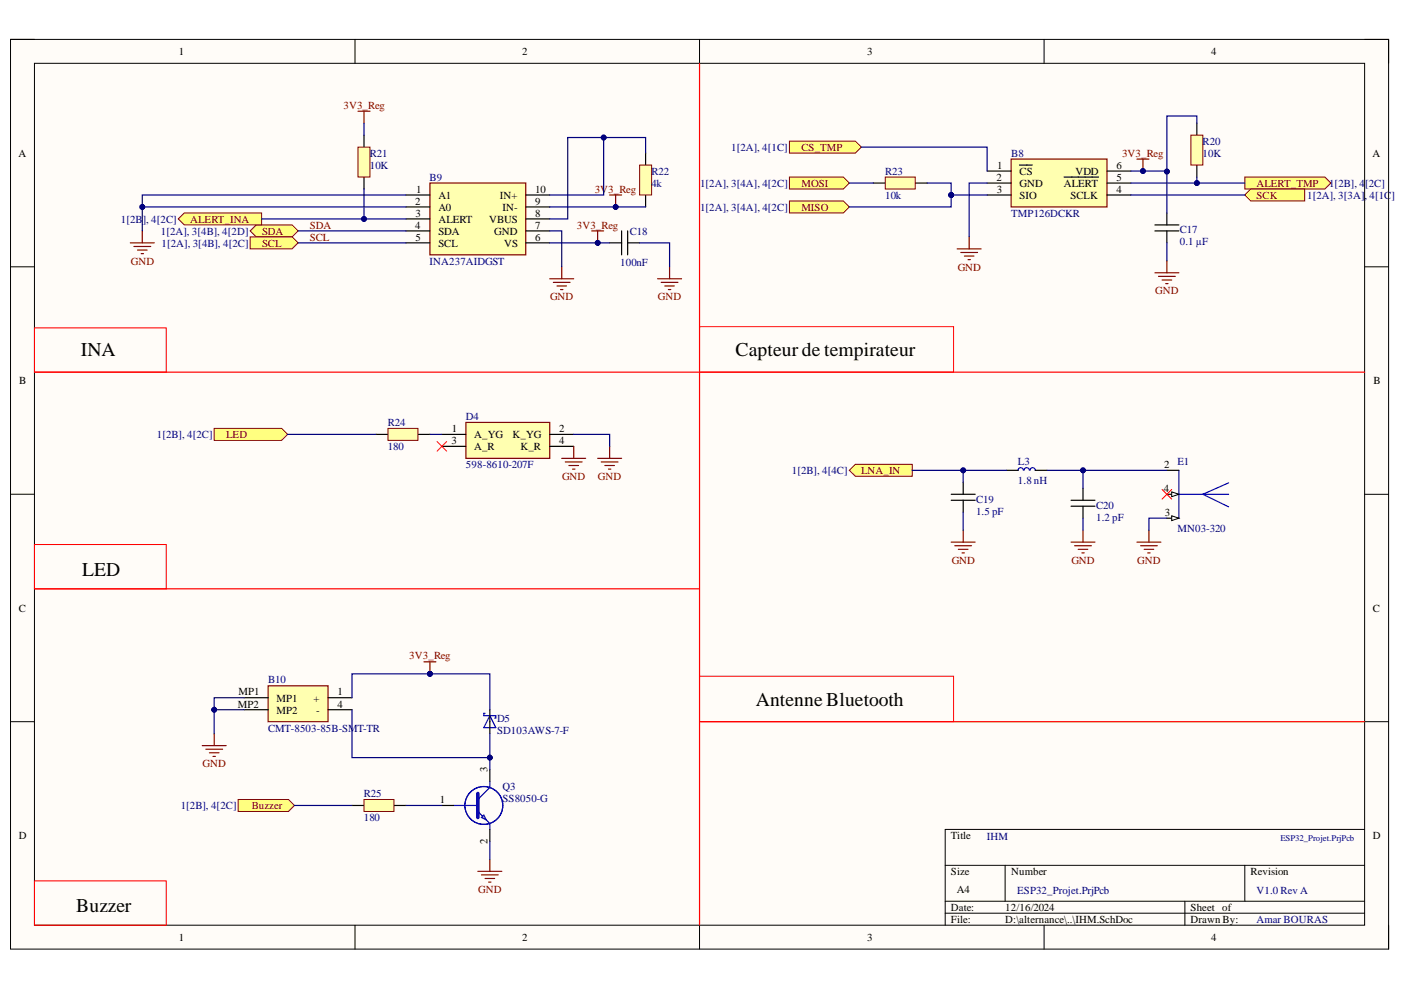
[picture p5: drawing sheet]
<svg xmlns="http://www.w3.org/2000/svg" width="297mm" height="210mm" viewBox="0 0 297 210" stroke-linecap="round" stroke-linejoin="round" font-family="sans-serif">
<defs><g id="words">
<g font-size="4.1">
<text x="17.2" y="75.5">INA</text>
<text x="155.9" y="75.5">Capteur de tempirateur</text>
<text x="17.4" y="122.2">LED</text>
<text x="160.3" y="149.6">AntenneBluetooth</text>
<text x="16.2" y="193.3">Buzzer</text>
</g>
<g font-size="2.3">
<text x="37.9" y="11.7">1</text>
<text x="110.7" y="11.7">2</text>
<text x="183.9" y="11.7">3</text>
<text x="256.8" y="11.7">4</text>
<text x="3.9" y="33.3">A</text>
<text x="211.4" y="35.8">1</text>
<text x="236.7" y="35.8">6</text>
<text x="291" y="33.3">A</text>
<text x="88.2" y="40.9">1</text>
<text x="113.5" y="40.9">10</text>
<text x="211.3" y="38.4">2</text>
<text x="211.3" y="40.9">3</text>
<text x="216.2" y="37.1">CS</text>
<text x="216.2" y="39.6">GND</text>
<text x="225.5" y="39.6">ALERT</text>
<text x="228" y="37.1">VDD</text>
<text x="236.7" y="38.4">5</text>
<text x="236.7" y="40.9">4</text>
<text x="88" y="43.4">2</text>
<text x="88.1" y="46">3</text>
<text x="92.9" y="42.2">A1</text>
<text x="92.9" y="44.7">A0</text>
<text x="92.9" y="47.2">ALERT</text>
<text x="103.7" y="47.2">VBUS</text>
<text x="106" y="42.2">IN+</text>
<text x="106.6" y="44.7">IN-</text>
<text x="113.5" y="43.4">9</text>
<text x="113.5" y="46">8</text>
<text x="216.2" y="42.2">SIO</text>
<text x="227" y="42.2">SCLK</text>
<text x="88" y="48.5">4</text>
<text x="88.1" y="51">5</text>
<text x="92.9" y="49.8">SDA</text>
<text x="92.9" y="52.3">SCL</text>
<text x="104.8" y="49.8">GND</text>
<text x="106.9" y="52.3">VS</text>
<text x="113.5" y="48.5">7</text>
<text x="113.5" y="51">6</text>
<text x="4.1" y="81.4">B</text>
<text x="291.2" y="81.4">B</text>
<text x="95.7" y="94.2">3</text>
<text x="95.8" y="91.7">1</text>
<text x="100.6" y="92.9">A_YG</text>
<text x="100.6" y="95.5">A_R</text>
<text x="108.7" y="92.9">K_YG</text>
<text x="110.4" y="95.5">K_R</text>
<text x="118.6" y="91.7">2</text>
<text x="118.6" y="94.2">4</text>
<text x="246.9" y="99.3">2</text>
<text x="246.8" y="104.3">4</text>
<text x="246.9" y="109.4">3</text>
<text x="4" y="129.7">C</text>
<text x="291.1" y="129.7">C</text>
<text x="50.6" y="147.4">MP1</text>
<text x="58.6" y="148.8">MP1</text>
<text x="66.5" y="148.8">+</text>
<text x="71.5" y="147.4">1</text>
<text x="50.4" y="150">MP2</text>
<text x="58.6" y="151.3">MP2</text>
<text x="67.1" y="151.3">-</text>
<text x="71.5" y="150">4</text>
<text x="103.3" y="163.6" transform="rotate(-90 103.3 163.6)">3</text>
<text x="93.3" y="170.3">1</text>
<text x="4" y="177.9">D</text>
<text x="103.3" y="178.9" transform="rotate(-90 103.3 178.9)">2</text>
<text x="201.6" y="177.9">Title</text>
<text x="291.1" y="177.9">D</text>
<text x="201.6" y="185.5">Size</text>
<text x="214.4" y="185.5">Number</text>
<text x="265.1" y="185.5">Revision</text>
<text x="202.9" y="189.3">A4</text>
<text x="201.6" y="193.1">Date:</text>
<text x="201.6" y="195.7">File:</text>
<text x="213.1" y="193.1">12/16/2024</text>
<text x="213.1" y="195.7">D:\alternance\..\IHM.SchDoc</text>
<text x="252.4" y="193.1">Sheet of</text>
<text x="252.4" y="195.7">Drawn By:</text>
<text x="37.9" y="199.5">1</text>
<text x="110.7" y="199.5">2</text>
<text x="183.9" y="199.5">3</text>
<text x="256.8" y="199.5">4</text>
</g>
<g font-size="2.3" fill="#800000">
<text x="72.8" y="23.1">3V3_Reg</text>
<text x="169.9" y="32">CS_TMP</text>
<text x="237.9" y="33.3">3V3_Reg</text>
<text x="126.1" y="40.9">3V3_Reg</text>
<text x="169.9" y="39.6">MOSI</text>
<text x="266.4" y="39.6">ALERT_TMP</text>
<text x="40.3" y="47.2">ALERT_INA</text>
<text x="169.9" y="44.7">MISO</text>
<text x="266.4" y="42.2">SCK</text>
<text x="55.6" y="49.8">SDA</text>
<text x="55.6" y="52.3">SCL</text>
<text x="65.7" y="51">SCL</text>
<text x="65.7" y="48.5">SDA</text>
<text x="122.3" y="48.5">3V3_Reg</text>
<text x="27.7" y="56.1">GND</text>
<text x="203.1" y="57.4">GND</text>
<text x="116.6" y="63.7">GND</text>
<text x="139.5" y="63.7">GND</text>
<text x="244.9" y="62.4">GND</text>
<text x="48" y="92.9">LED</text>
<text x="119.2" y="101.8">GND</text>
<text x="126.8" y="101.8">GND</text>
<text x="182.6" y="100.5">LNA_IN</text>
<text x="201.8" y="119.5">GND</text>
<text x="227.2" y="119.5">GND</text>
<text x="241.1" y="119.5">GND</text>
<text x="86.8" y="139.8">3V3_Reg</text>
<text x="43" y="162.7">GND</text>
<text x="53.4" y="171.6">Buzzer</text>
<text x="101.4" y="189.3">GND</text>
</g>
<g font-size="2.3" fill="#000080">
<text x="78.4" y="33.3">R21</text>
<text x="78.4" y="35.8">10K</text>
<text x="155" y="32">1[2A], 4[1C]</text>
<text x="214.4" y="33.3">B8</text>
<text x="255" y="30.8">R20</text>
<text x="255" y="33.3">10K</text>
<text x="91.1" y="38.4">B9</text>
<text x="138.1" y="37.1">R22</text>
<text x="138.1" y="39.6">4k</text>
<text x="148.4" y="39.6">1[2A], 3[4A], 4[2C]</text>
<text x="187.7" y="37.1">R23</text>
<text x="281.8" y="39.6">1[2B], 4</text>
<text x="289.4" y="39.6">[2C]</text>
<text x="25.6" y="47.2">1[2B], 4[2C]</text>
<text x="148.4" y="44.7">1[2A], 3[4A], 4[2C]</text>
<text x="187.7" y="42.2">10k</text>
<text x="214.4" y="46">TMP126DCKR</text>
<text x="277.1" y="42.2">1[2A], 3[3A],</text>
<text x="290.4" y="42.2">4[1C]</text>
<text x="34.1" y="49.8">1[2A], 3[4B], 4[2D]</text>
<text x="34.3" y="52.3">1[2A], 3[4B], 4[2C]</text>
<text x="133.5" y="49.8">C18</text>
<text x="250.2" y="49.5">C17</text>
<text x="250.2" y="52">0.1 µF</text>
<text x="91.1" y="56.1">INA237AIDGST</text>
<text x="131.5" y="56.4">100nF</text>
<text x="98.8" y="89.1">D4</text>
<text x="33.2" y="92.9">1[2B], 4[2C]</text>
<text x="82.2" y="90.4">R24</text>
<text x="82.2" y="95.5">180</text>
<text x="98.8" y="99.3">598-8610-207F</text>
<text x="167.9" y="100.5">1[2B], 4[4C]</text>
<text x="215.8" y="98.5">L3</text>
<text x="249.7" y="98.5">E1</text>
<text x="206.9" y="106.6">C19</text>
<text x="215.8" y="102.6">1.8 nH</text>
<text x="232.4" y="107.9">C20</text>
<text x="206.9" y="109.1">1.5 pF</text>
<text x="232.4" y="110.4">1.2 pF</text>
<text x="249.7" y="112.7">MN03-320</text>
<text x="56.8" y="144.9">B10</text>
<text x="56.8" y="155.1">CMT-8503-85B-SMT-TR</text>
<text x="105.4" y="153.1">D5</text>
<text x="105.4" y="155.6">SD103AWS-7-F</text>
<text x="106.6" y="167.5">Q3</text>
<text x="38.3" y="171.6">1[2B], 4[2C]</text>
<text x="77.1" y="169">R25</text>
<text x="106.6" y="170.1">SS8050-G</text>
<text x="77.1" y="174.1">180</text>
<text x="209.2" y="178.2">IHM</text>
<text x="215.7" y="189.6">ESP32_Projet.PrjPcb</text>
<text x="266.4" y="189.6">V1.0 Rev A</text>
<text x="266.4" y="195.7">Amar BOURAS</text>
</g>
<text font-size="1.9" fill="#000080" x="271.5" y="178.3">ESP32_Projet.PrjPcb</text>
</g></defs>
<path d="M2.2 8.4h292.2v192.8h-292.2z" fill-rule="evenodd" fill="#fffcf8"/>
<path d="M2.2 8.4h292.2v192.8h-292.2z" fill="none" stroke="#000" stroke-width=".21"/>
<path d="M7.3 13.4h282v182.8h-282z" fill-rule="evenodd" fill="#fffcf8"/>
<g fill="none" stroke="#000" stroke-width=".21">
<path d="M2.2 8.3h5.1M7.3 13.4h282v182.8h-282zM75.3 8.3v5.1M148.3 8.3v5.1M221.4 8.4v5M289.3 8.4h5.1v5M2.2 56.6h5.1M289.3 56.6h5.1M2.2 104.8h5.1M289.3 104.8h5.1M2.2 153h5.1M289.3 153h5.1"/>
<path d="M289.3 175.9h-88.9v20.3M75.3 196.2v5M148.3 196.2v5M200.4 183.5h88.9M200.4 191.1h88.9M200.4 193.6h88.9M213.1 183.5v7.6M221.4 196.2v5M251.2 191.1v5.1M263.9 183.5v7.6M294.4 196.2v5"/>
</g>
<path d="M91.2 38.8h20.3v15.2h-20.3z" fill-rule="evenodd" fill="#ffffb0"/>
<path d="M91.2 38.8h20.3v15.2h-20.3zM125.4 49h2.6M126.7 49v2.5M139.4 59.1h5.1M140.2 59.9h3.5M142 56.6v2.5M140.9 60.6h2.1M141.7 61.4h.5" fill="none" stroke="#800000" stroke-width=".25"/>
<g fill="none" stroke="#000" stroke-width=".25">
<path d="M86.1 41.3h5.1M86.1 43.9h5.1M86.1 46.4h5.1M86.1 49h5.1M86.1 51.5h5.1M111.5 41.3h5.1M111.5 43.9h5.1M111.5 46.4h5.1M111.5 49h5.1M111.5 51.5h5.1M129.3 51.5h2.5M131.8 49v5"/>
<path d="M133.1 51.5h2.5M133.1 49v5"/>
</g>
<circle cx="126.7" cy="51.5" r=".51" fill="#000080"/>
<circle cx="126.7" cy="51.5" r=".51" fill="none" stroke="#000080" stroke-width=".21"/>
<path d="M116.6 59.1h5M117.3 59.9h3.6M119.1 56.6v2.5M118.1 60.6h2M118.8 61.4h.5" fill="none" stroke="#800000" stroke-width=".25"/>
<path d="M136.9 32.5v2.5M136.9 41.3v2.6" fill="none" stroke="#000" stroke-width=".25"/>
<path d="M135.6 35h2.6v6.3h-2.6z" fill-rule="evenodd" fill="#ffffb0"/>
<path d="M135.6 35h2.6v6.3h-2.6z" fill="none" stroke="#800000" stroke-width=".21"/>
<path d="M27.6 51.5h5.1M28.4 52.3h3.6M29.2 53h2M29.9 53.8h.5M30.2 49v2.5" fill="none" stroke="#800000" stroke-width=".25"/>
<path d="M74.6 170.8h2.6M83.5 170.8h2.6" fill="none" stroke="#000" stroke-width=".25"/>
<path d="M77.2 169.5h6.3v2.6h-6.3z" fill-rule="evenodd" fill="#ffffb0"/>
<path d="M77.2 169.5h6.3v2.6h-6.3z" fill="none" stroke="#800000" stroke-width=".21"/>
<path d="M101.3 184.7h5.1M102.1 185.5h3.5M102.8 186.3h2.1M103.6 187h.5M103.9 182.2v2.5" fill="none" stroke="#800000" stroke-width=".25"/>
<path d="M79.7 92.1h2.6M88.6 92.1h2.6" fill="none" stroke="#000" stroke-width=".25"/>
<path d="M82.3 90.8h6.3v2.6h-6.3z" fill-rule="evenodd" fill="#ffffb0"/>
<path d="M82.3 90.8h6.3v2.6h-6.3z" fill="none" stroke="#800000" stroke-width=".21"/>
<path d="M126.7 97.2h5.1M127.5 97.9h3.5M128.2 98.7h2.1M129 99.5h.5M129.3 94.6v2.6" fill="none" stroke="#800000" stroke-width=".25"/>
<path d="M214.4 33.7h20.3v10.2h-20.3z" fill-rule="evenodd" fill="#ffffb0"/>
<path d="M214.4 33.7h20.3v10.2h-20.3z" fill="none" stroke="#800000" stroke-width=".25"/>
<path d="M209.3 36.3h5.1M209.3 38.8h5.1M216.2 35h2.6M225.6 37.5h7.3M234.7 36.3h5.1M234.7 38.8h5.1M253.8 26.1v2.6M253.8 35v2.5M209.3 41.3h5.1M234.7 41.3h5.1" fill="none" stroke="#000" stroke-width=".25"/>
<path d="M252.5 28.7h2.5v6.3h-2.5z" fill-rule="evenodd" fill="#ffffb0"/>
<path d="M252.5 28.7h2.5v6.3h-2.5z" fill="none" stroke="#800000" stroke-width=".21"/>
<path d="M241.1 33.7h2.5M242.3 33.7v2.6M202.9 52.8h5.1M203.7 53.5h3.6M204.5 54.3h2M205.2 55.1h.5M205.5 50.2v2.6M244.9 57.8h5M245.6 58.6h3.6M246.4 59.4h2M247.4 55.3v2.5M247.1 60.1h.6" fill="none" stroke="#800000" stroke-width=".25"/>
<path d="M244.9 49h5M244.9 47.7h5M247.4 45.2v2.5M247.4 49v2.5" fill="none" stroke="#000" stroke-width=".25"/>
<circle cx="242.3" cy="36.3" r=".51" fill="#000080"/>
<circle cx="242.3" cy="36.3" r=".51" fill="none" stroke="#000080" stroke-width=".21"/>
<path d="M249.9 99.7v10.2M249.9 104.8h10.6M260.5 102.4l-5.5 2.4 5.5 2.7" fill="none" stroke="#00f" stroke-width=".25"/>
<path d="M247.4 109.9h2.5" fill="none" stroke="#000" stroke-width=".25"/>
<path d="M248.4 109.4l1.5 .5-1.5 .5z" fill="#f8fcff"/>
<path d="M248.4 109.4l1.5 .5-1.5 .5z" fill="none" stroke="#000" stroke-width=".21"/>
<path d="M247.4 104.8h2.5" fill="none" stroke="#000" stroke-width=".25"/>
<path d="M248.4 104.3l1.5 .5-1.5 .5z" fill="#f8fcff"/>
<path d="M248.4 104.3l1.5 .5-1.5 .5z" fill="none" stroke="#000" stroke-width=".21"/>
<path d="M213.4 99.7h2.5M219.5 99.7h2.5M247.4 99.7h2.5M201.7 106.1h5.1M201.7 104.8h5.1M204.2 102.3v2.5M204.2 106.1v2.5M227.1 107.3h5.1M227.1 106.1h5.1M229.6 103.5v2.6M229.6 107.3v2.6" fill="none" stroke="#000" stroke-width=".25"/>
<path d="M217 99.7a.56 .56 0 0 0-.6-.5 .56 .56 0 0 0-.6 .5M218.2 99.7a.57 .57 0 0 0-.5-.5 .57 .57 0 0 0-.6 .5M219.5 99.7a.57 .57 0 0 0-.6-.5 .57 .57 0 0 0-.5 .5" fill="none" stroke="#00f" stroke-width=".25"/>
<g fill="none" stroke="#800000" stroke-width=".25">
<path d="M201.7 114.9h5.1M202.4 115.7h3.6M203.2 116.5h2M204 117.2h.5M204.2 112.4v2.5M227.1 114.9h5.1M227.8 115.7h3.6M228.6 116.5h2M229.4 117.2h.5M229.6 112.4v2.5M241.1 114.9h5M241.8 115.7h3.6"/>
<path d="M242.6 116.5h2M243.3 117.2h.5M243.6 112.4v2.5"/>
</g>
<path d="M148.3 13.4v182.8M7.3 78.9h282M7.3 124.8h141M148.3 153h141" fill="none" stroke="#f00" stroke-width=".25"/>
<path d="M7.3 69.5h28v9.4h-28zM148.3 69.3h53.9v9.6h-53.9zM7.3 115.5h28v9.3h-28zM148.3 143.4h53.9v9.6h-53.9zM7.3 186.8h28v9.4h-28z" fill="none" stroke="#f00" stroke-width=".21"/>
<path d="M56.8 145.4h12.8v7.6h-12.8z" fill-rule="evenodd" fill="#ffffb0"/>
<path d="M56.8 145.4h12.8v7.6h-12.8zM89.9 140.3h2.5M91.2 140.3v2.6" fill="none" stroke="#800000" stroke-width=".25"/>
<path d="M51.8 147.9h5M51.8 150.5h5M69.6 147.9h5M69.6 150.5h5" fill="none" stroke="#000" stroke-width=".25"/>
<circle cx="91.1" cy="142.9" r=".51" fill="#000080"/>
<circle cx="91.1" cy="142.9" r=".51" fill="none" stroke="#000080" stroke-width=".21"/>
<path d="M50.5 169.5h10.7l1.2 1.3-1.2 1.3h-10.7z" fill-rule="evenodd" fill="#ffff80"/>
<path d="M50.5 169.5h10.7l1.2 1.3-1.2 1.3h-10.7z" fill="none" stroke="#800000" stroke-width=".21"/>
<path d="M42.9 158.1h5.1M43.6 158.9h3.6M44.4 159.6h2M45.4 155.6v2.5M45.2 160.4h.5" fill="none" stroke="#800000" stroke-width=".25"/>
<path d="M45.4 90.8h14.3l1.3 1.3-1.3 1.3h-14.3z" fill-rule="evenodd" fill="#ffff80"/>
<path d="M45.4 90.8h14.3l1.3 1.3-1.3 1.3h-14.3z" fill="none" stroke="#800000" stroke-width=".21"/>
<path d="M129.3 41.3h2.5M130.5 41.3v2.6" fill="none" stroke="#800000" stroke-width=".25"/>
<circle cx="130.5" cy="43.9" r=".51" fill="#000080"/>
<circle cx="130.5" cy="43.9" r=".51" fill="none" stroke="#000080" stroke-width=".21"/>
<path d="M75.9 23.6h2.5M77.2 23.6v2.5" fill="none" stroke="#800000" stroke-width=".25"/>
<path d="M53 49l1.3-1.3h7.6l1.3 1.3-1.3 1.2h-7.6z" fill-rule="evenodd" fill="#ffff80"/>
<path d="M53 49l1.3-1.3h7.6l1.3 1.3-1.3 1.2h-7.6z" fill="none" stroke="#800000" stroke-width=".21"/>
<path d="M53 50.2h8.9l1.3 1.3-1.3 1.3h-8.9z" fill-rule="evenodd" fill="#ffff80"/>
<path d="M53 50.2h8.9l1.3 1.3-1.3 1.3h-8.9z" fill="none" stroke="#800000" stroke-width=".21"/>
<path d="M77.2 28.7v2.5M77.2 37.5v2.6" fill="none" stroke="#000" stroke-width=".25"/>
<path d="M75.9 31.2h2.5v6.3h-2.5z" fill-rule="evenodd" fill="#ffffb0"/>
<path d="M75.9 31.2h2.5v6.3h-2.5z" fill="none" stroke="#800000" stroke-width=".21"/>
<path d="M167.4 29.9h14l1.2 1.3-1.2 1.3h-14z" fill-rule="evenodd" fill="#ffff80"/>
<path d="M167.4 29.9h14l1.2 1.3-1.2 1.3h-14z" fill="none" stroke="#800000" stroke-width=".21"/>
<path d="M185.2 38.8h2.5M194 38.8h2.6" fill="none" stroke="#000" stroke-width=".25"/>
<path d="M187.7 37.5h6.3v2.6h-6.3z" fill-rule="evenodd" fill="#ffffb0"/>
<path d="M187.7 37.5h6.3v2.6h-6.3z" fill="none" stroke="#800000" stroke-width=".21"/>
<path d="M167.4 37.5h11.4l1.3 1.3-1.3 1.3h-11.4z" fill-rule="evenodd" fill="#ffff80"/>
<path d="M167.4 37.5h11.4l1.3 1.3-1.3 1.3h-11.4z" fill="none" stroke="#800000" stroke-width=".21"/>
<path d="M167.4 42.6h11.4l1.3 1.3-1.3 1.3h-11.4z" fill-rule="evenodd" fill="#ffff80"/>
<path d="M167.4 42.6h11.4l1.3 1.3-1.3 1.3h-11.4z" fill="none" stroke="#800000" stroke-width=".21"/>
<path d="M246.4 103.8l2 2M248.4 103.8l-2 2" fill="none" stroke="#f00" stroke-width=".21"/>
<path d="M180.1 99.7l1.3-1.2h12v2.5h-12z" fill-rule="evenodd" fill="#ffff80"/>
<path d="M180.1 99.7l1.3-1.2h12v2.5h-12z" fill="none" stroke="#800000" stroke-width=".21"/>
<path d="M37.8 46.4l1.3-1.2h16.4v2.5h-16.4z" fill-rule="evenodd" fill="#ffff80"/>
<path d="M37.8 46.4l1.3-1.2h16.4v2.5h-16.4z" fill="none" stroke="#800000" stroke-width=".21"/>
<path d="M263.9 37.5h17l1.3 1.3-1.3 1.3h-17z" fill-rule="evenodd" fill="#ffff80"/>
<path d="M263.9 37.5h17l1.3 1.3-1.3 1.3h-17z" fill="none" stroke="#800000" stroke-width=".21"/>
<path d="M263.9 41.3l1.3-1.2h11.4v2.5h-11.4z" fill-rule="evenodd" fill="#ffff80"/>
<path d="M263.9 41.3l1.3-1.2h11.4v2.5h-11.4z" fill="none" stroke="#800000" stroke-width=".21"/>
<path d="M98.8 89.6h17.8v7.6h-17.8z" fill-rule="evenodd" fill="#ffffb0"/>
<path d="M98.8 89.6h17.8v7.6h-17.8zM119.1 97.2h5.1M119.9 97.9h3.5M120.6 98.7h2.1M121.4 99.5h.5M121.6 94.6v2.6" fill="none" stroke="#800000" stroke-width=".25"/>
<path d="M93.7 92.1h5.1M93.7 94.6h5.1M116.6 92.1h5M116.6 94.6h5M103.9 150.5v5.1" fill="none" stroke="#000" stroke-width=".25"/>
<path d="M92.7 93.6l2 2.1M94.7 93.6l-2 2.1" fill="none" stroke="#f00" stroke-width=".21"/>
<g fill="none" stroke="#00f" stroke-width=".25">
<path d="M102.8 151.2h-.2v.5h2.5v.6h-.2M103.9 151.7l1.2 2.6h-2.5zM101.3 172.1l2.6 2.5v1.3M103.9 165.7v1.3l-2.6 2.5"/>
<circle cx="102.6" cy="170.8" r="4"/>
</g>
<path d="M101.3 168.2v5.1" fill="none" stroke="#00f" stroke-width=".76"/>
<path d="M102.1 173.3l.5-.5 .5 1z" fill="#c0c0c0"/>
<path d="M96.2 170.8h5.1M102.1 173.3l.5-.5 .5 1z" fill="none" stroke="#00f" stroke-width=".25"/>
<path d="M93.7 170.8h2.5M103.9 163.2v2.5M103.9 175.9v2.5" fill="none" stroke="#000" stroke-width=".25"/>
<path d="M136.9 32.5v-3.3h-8.9v12.1h-11.4M116.6 49h2.5v7.6M135.6 51.5h6.4v5.1" fill="none" stroke="#000080" stroke-width=".25"/>
<circle cx="128" cy="29.2" r=".51" fill="#000080"/>
<circle cx="128" cy="29.2" r=".51" fill="none" stroke="#000080" stroke-width=".21"/>
<path d="M116.6 43.9h20.3" fill="none" stroke="#000080" stroke-width=".25"/>
<circle cx="130.5" cy="43.9" r=".51" fill="#000080"/>
<circle cx="130.5" cy="43.9" r=".51" fill="none" stroke="#000080" stroke-width=".21"/>
<path d="M128 29.2h-7.6v17.2h-3.8" fill="none" stroke="#000080" stroke-width=".25"/>
<circle cx="128" cy="29.2" r=".51" fill="#000080"/>
<circle cx="128" cy="29.2" r=".51" fill="none" stroke="#000080" stroke-width=".21"/>
<path d="M209.3 38.8h-3.8v11.4M204.2 108.6v3.8M229.6 109.9v2.5M91.2 142.9h-16.6v5M103.9 178.4v3.8" fill="none" stroke="#000080" stroke-width=".25"/>
<circle cx="91.1" cy="142.9" r=".51" fill="#000080"/>
<circle cx="91.1" cy="142.9" r=".51" fill="none" stroke="#000080" stroke-width=".21"/>
<path d="M77.2 26.1v2.6M182.6 31.2h26.7v5.1M63.2 49h22.9M63.2 51.5h22.9M86.1 41.3h-55.9v7.7M239.8 41.3h24.1M61 92.1h18.7" fill="none" stroke="#000080" stroke-width=".25"/>
<circle cx="30.2" cy="43.9" r=".51" fill="#000080"/>
<circle cx="30.2" cy="43.9" r=".51" fill="none" stroke="#000080" stroke-width=".21"/>
<path d="M247.4 109.9h-3.8v2.5M51.8 147.9h-6.4v7.7" fill="none" stroke="#000080" stroke-width=".25"/>
<circle cx="45.4" cy="150.5" r=".51" fill="#000080"/>
<circle cx="45.4" cy="150.5" r=".51" fill="none" stroke="#000080" stroke-width=".21"/>
<path d="M30.2 43.9h55.9" fill="none" stroke="#000080" stroke-width=".25"/>
<circle cx="30.2" cy="43.9" r=".51" fill="#000080"/>
<circle cx="30.2" cy="43.9" r=".51" fill="none" stroke="#000080" stroke-width=".21"/>
<path d="M116.6 51.5h12.7" fill="none" stroke="#000080" stroke-width=".25"/>
<circle cx="126.7" cy="51.5" r=".51" fill="#000080"/>
<circle cx="126.7" cy="51.5" r=".51" fill="none" stroke="#000080" stroke-width=".21"/>
<path d="M201.7 41.3v2.6h-21.6" fill="none" stroke="#000080" stroke-width=".25"/>
<circle cx="201.7" cy="41.3" r=".51" fill="#000080"/>
<circle cx="201.7" cy="41.3" r=".51" fill="none" stroke="#000080" stroke-width=".21"/>
<path d="M253.8 26.1v-1.5h-6.4v11.8" fill="none" stroke="#000080" stroke-width=".25"/>
<circle cx="247.4" cy="36.4" r=".51" fill="#000080"/>
<circle cx="247.4" cy="36.4" r=".51" fill="none" stroke="#000080" stroke-width=".21"/>
<path d="M239.8 36.3l7.6 .1v8.8" fill="none" stroke="#000080" stroke-width=".25"/>
<circle cx="242.3" cy="36.3" r=".51" fill="#000080"/>
<circle cx="242.3" cy="36.3" r=".51" fill="none" stroke="#000080" stroke-width=".21"/>
<circle cx="247.4" cy="36.4" r=".51" fill="#000080"/>
<circle cx="247.4" cy="36.4" r=".51" fill="none" stroke="#000080" stroke-width=".21"/>
<path d="M247.4 51.5v3.8M74.6 150.5v10.1h29.3" fill="none" stroke="#000080" stroke-width=".25"/>
<circle cx="103.9" cy="160.6" r=".51" fill="#000080"/>
<circle cx="103.9" cy="160.6" r=".51" fill="none" stroke="#000080" stroke-width=".21"/>
<path d="M103.9 155.6v7.6" fill="none" stroke="#000080" stroke-width=".25"/>
<circle cx="103.9" cy="160.6" r=".51" fill="#000080"/>
<circle cx="103.9" cy="160.6" r=".51" fill="none" stroke="#000080" stroke-width=".21"/>
<path d="M45.4 150.5h6.4" fill="none" stroke="#000080" stroke-width=".25"/>
<circle cx="45.4" cy="150.5" r=".51" fill="#000080"/>
<circle cx="45.4" cy="150.5" r=".51" fill="none" stroke="#000080" stroke-width=".21"/>
<path d="M253.8 37.5v1.3" fill="none" stroke="#000080" stroke-width=".25"/>
<circle cx="253.8" cy="38.8" r=".51" fill="#000080"/>
<circle cx="253.8" cy="38.8" r=".51" fill="none" stroke="#000080" stroke-width=".21"/>
<path d="M239.8 38.8h24.1" fill="none" stroke="#000080" stroke-width=".25"/>
<circle cx="253.8" cy="38.8" r=".51" fill="#000080"/>
<circle cx="253.8" cy="38.8" r=".51" fill="none" stroke="#000080" stroke-width=".21"/>
<path d="M77.2 40.1v6.3" fill="none" stroke="#000080" stroke-width=".25"/>
<circle cx="77.2" cy="46.4" r=".51" fill="#000080"/>
<circle cx="77.2" cy="46.4" r=".51" fill="none" stroke="#000080" stroke-width=".21"/>
<path d="M222 99.7h25.4" fill="none" stroke="#000080" stroke-width=".25"/>
<circle cx="229.6" cy="99.7" r=".51" fill="#000080"/>
<circle cx="229.6" cy="99.7" r=".51" fill="none" stroke="#000080" stroke-width=".21"/>
<path d="M204.2 99.7v2.6" fill="none" stroke="#000080" stroke-width=".25"/>
<circle cx="204.2" cy="99.7" r=".51" fill="#000080"/>
<circle cx="204.2" cy="99.7" r=".51" fill="none" stroke="#000080" stroke-width=".21"/>
<path d="M229.6 99.7v3.8" fill="none" stroke="#000080" stroke-width=".25"/>
<circle cx="229.6" cy="99.7" r=".51" fill="#000080"/>
<circle cx="229.6" cy="99.7" r=".51" fill="none" stroke="#000080" stroke-width=".21"/>
<path d="M201.7 41.3h7.6" fill="none" stroke="#000080" stroke-width=".25"/>
<circle cx="201.7" cy="41.3" r=".51" fill="#000080"/>
<circle cx="201.7" cy="41.3" r=".51" fill="none" stroke="#000080" stroke-width=".21"/>
<path d="M180.1 38.8h5.1M196.6 38.8h5.1v2.5" fill="none" stroke="#000080" stroke-width=".25"/>
<circle cx="201.7" cy="41.3" r=".51" fill="#000080"/>
<circle cx="201.7" cy="41.3" r=".51" fill="none" stroke="#000080" stroke-width=".21"/>
<path d="M193.4 99.7h20" fill="none" stroke="#000080" stroke-width=".25"/>
<circle cx="204.2" cy="99.7" r=".51" fill="#000080"/>
<circle cx="204.2" cy="99.7" r=".51" fill="none" stroke="#000080" stroke-width=".21"/>
<path d="M55.5 46.4h30.6" fill="none" stroke="#000080" stroke-width=".25"/>
<circle cx="77.2" cy="46.4" r=".51" fill="#000080"/>
<circle cx="77.2" cy="46.4" r=".51" fill="none" stroke="#000080" stroke-width=".21"/>
<path d="M91.2 92.1h2.5M121.6 92.1h7.7v2.5M91.2 142.9h12.7v7.6" fill="none" stroke="#000080" stroke-width=".25"/>
<circle cx="91.1" cy="142.9" r=".51" fill="#000080"/>
<circle cx="91.1" cy="142.9" r=".51" fill="none" stroke="#000080" stroke-width=".21"/>
<path d="M62.4 170.8h12.2M86.1 170.8h7.6" fill="none" stroke="#000080" stroke-width=".25"/>
<use href="#words"/>
</svg>
